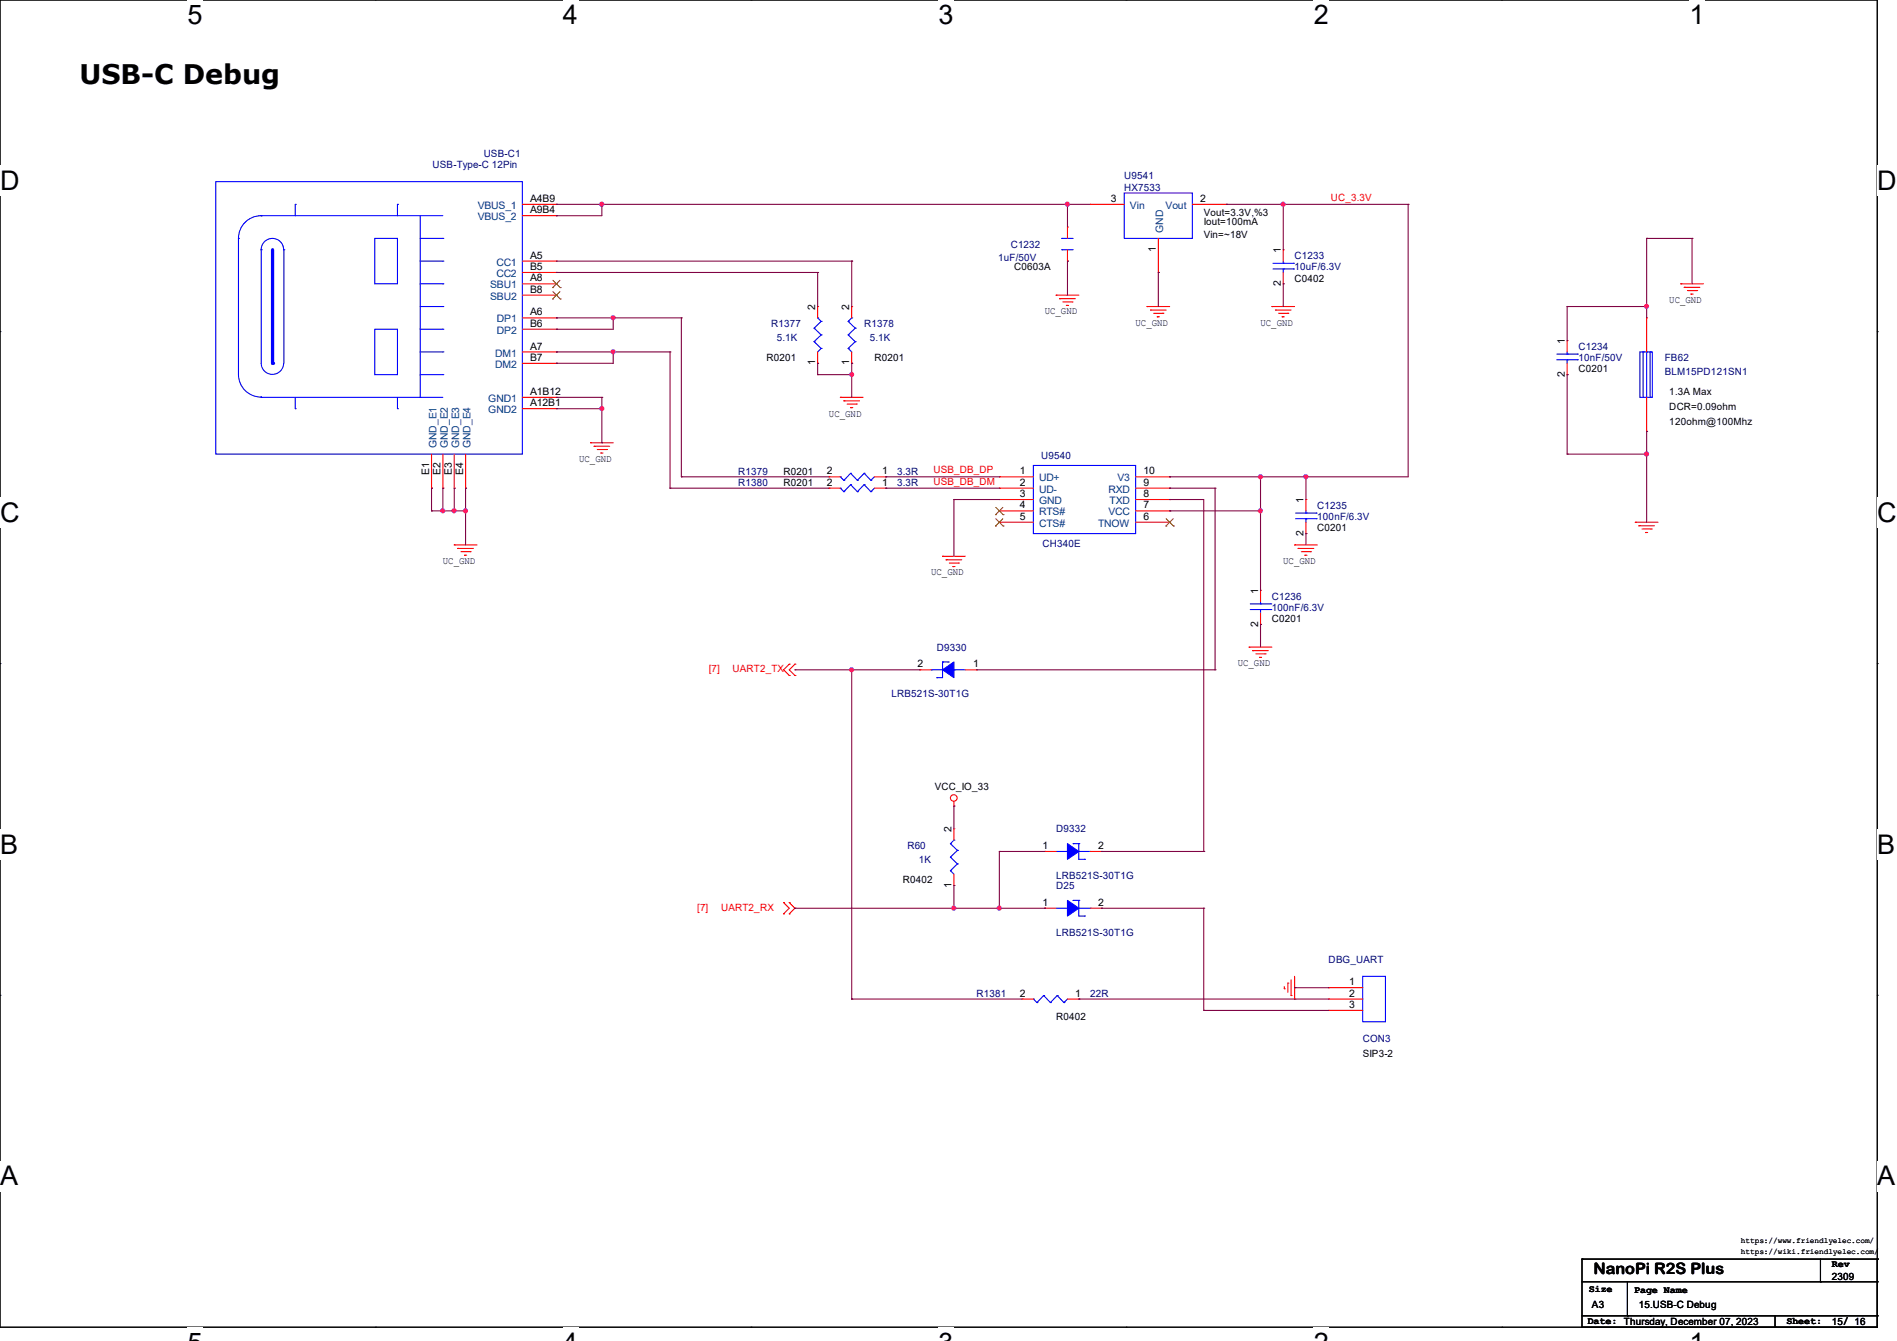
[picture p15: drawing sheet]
<svg xmlns="http://www.w3.org/2000/svg" width="297mm" height="210mm" viewBox="0 0 297 210" stroke-linecap="round" stroke-linejoin="round" font-family="sans-serif">
<defs><g id="words">
<g font-size="4.2">
<text x="29.4" y="3.8">5</text>
<text x="88.1" y="3.8">4</text>
<text x="146.9" y="3.8">3</text>
<text x="205.7" y="3.8">2</text>
<text x="264.5" y="3.8">1</text>
<text x="12.4" y="13.1">USB-C Debug</text>
<text x="0" y="29.8">D</text>
<text x="293.9" y="29.8">D</text>
<text x="0" y="81.7">C</text>
<text x="293.9" y="81.7">C</text>
<text x="0" y="133.7">B</text>
<text x="293.9" y="133.7">B</text>
<text x="0" y="185.6">A</text>
<text x="293.9" y="185.6">A</text>
</g>
<text font-size="2.5" x="249.5" y="199.5">NanoPi R2S Plus</text>
<g font-size="1.6" fill="#00007f">
<text x="67.7" y="26.3">USB-Type-C 12Pin</text>
<text x="75.7" y="24.6">USB-C1</text>
<text x="176" y="28.1">U9541</text>
<text x="176" y="29.9">HX7533</text>
<text x="156.3" y="40.9">1uF/50V</text>
<text x="158.2" y="38.8">C1232</text>
<text x="202.7" y="40.6">C1233</text>
<text x="202.7" y="42.3">10uF/6.3V</text>
<text x="120.7" y="51.2">R1377</text>
<text x="121.6" y="53.3">5.1K</text>
<text x="135.3" y="51.2">R1378</text>
<text x="136.2" y="53.3">5.1K</text>
<text x="247.1" y="54.8">C1234</text>
<text x="247.1" y="56.6">10nF/50V</text>
<text x="260.6" y="58.7">BLM15PD121SN1</text>
<text x="260.6" y="56.6">FB62</text>
<text x="163" y="71.8">U9540</text>
<text x="115.6" y="76.1">R1380</text>
<text x="115.6" y="74.3">R1379</text>
<text x="140.5" y="76.1">3.3R</text>
<text x="140.5" y="74.3">3.3R</text>
<text x="206.2" y="79.7">C1235</text>
<text x="206.2" y="81.4">100nF/6.3V</text>
<text x="163.2" y="85.7">CH340E</text>
<text x="199.1" y="93.9">C1236</text>
<text x="199.1" y="95.7">100nF/6.3V</text>
<text x="146.7" y="101.9">D9330</text>
<text x="139.6" y="109.2">LRB521S-30T1G</text>
<text x="165.4" y="130.3">D9332</text>
<text x="142.1" y="133">R60</text>
<text x="143.8" y="135.1">1K</text>
<text x="165.4" y="137.6">LRB521S-30T1G</text>
<text x="165.4" y="139.2">D25</text>
<text x="165.4" y="146.5">LRB521S-30T1G</text>
<text x="208" y="150.8">DBG_UART</text>
<text x="152.9" y="156.1">R1381</text>
<text x="170.7" y="156.1">22R</text>
<text x="213.4" y="163.2">CON3</text>
</g>
<g font-size="1.6" fill="#003f7f">
<text x="74.8" y="32.7">VBUS_1</text>
<text x="74.8" y="34.5">VBUS_2</text>
<text x="176.9" y="32.7">Vin</text>
<text x="182.5" y="32.7">Vout</text>
<text x="77.7" y="41.6">CC1</text>
<text x="182.1" y="36.4" transform="rotate(-90 182.1 36.4)">GND</text>
<text x="76.7" y="45.2">SBU1</text>
<text x="76.7" y="46.9">SBU2</text>
<text x="77.7" y="43.4">CC2</text>
<text x="77.8" y="50.5">DP1</text>
<text x="77.8" y="52.3">DP2</text>
<text x="77.6" y="55.8">DM1</text>
<text x="77.6" y="57.6">DM2</text>
<text x="76.5" y="63">GND1</text>
<text x="76.5" y="64.7">GND2</text>
<text x="68.3" y="70.2" transform="rotate(-90 68.3 70.2)">GND_E1</text>
<text x="70.1" y="70.2" transform="rotate(-90 70.1 70.2)">GND_E2</text>
<text x="71.9" y="70.2" transform="rotate(-90 71.9 70.2)">GND_E3</text>
<text x="73.7" y="70.2" transform="rotate(-90 73.7 70.2)">GND_E4</text>
<text x="162.7" y="75.4">UD+</text>
<text x="162.7" y="77.2">UD-</text>
<text x="173.6" y="77.2">RXD</text>
<text x="175" y="75.4">V3</text>
<text x="162.7" y="79">GND</text>
<text x="162.7" y="80.7">RTS#</text>
<text x="162.7" y="82.5">CTS#</text>
<text x="171.9" y="82.5">TNOW</text>
<text x="173.6" y="80.7">VCC</text>
<text x="173.7" y="79">TXD</text>
</g>
<g font-size="1.6">
<text x="83" y="31.6">A4B9</text>
<text x="83" y="33.4">A9B4</text>
<text x="173.9" y="31.6">3</text>
<text x="187.9" y="31.6">2</text>
<text x="188.5" y="33.8">Vout=3.3V,%3</text>
<text x="188.5" y="35.2">Iout=100mA</text>
<text x="83" y="40.5">A5</text>
<text x="181" y="39.5" transform="rotate(-90 181 39.5)">1</text>
<text x="188.5" y="37.3">Vin=~18V</text>
<text x="200.5" y="39.7" transform="rotate(-90 200.5 39.7)">1</text>
<text x="83" y="44.1">A8</text>
<text x="83" y="45.8">B8</text>
<text x="83" y="42.3">B5</text>
<text x="158.8" y="42.3">C0603A</text>
<text x="200.5" y="44.8" transform="rotate(-90 200.5 44.8)">2</text>
<text x="202.7" y="44.1">C0402</text>
<text x="261.4" y="47.5">UC_GND</text>
<text x="83" y="49.4">A6</text>
<text x="83" y="51.2">B6</text>
<text x="127.6" y="48.6" transform="rotate(-90 127.6 48.6)">2</text>
<text x="133" y="48.6" transform="rotate(-90 133 48.6)">2</text>
<text x="163.6" y="49.2">UC_GND</text>
<text x="177.8" y="51">UC_GND</text>
<text x="197.4" y="51">UC_GND</text>
<text x="245" y="53.9" transform="rotate(-90 245 53.9)">1</text>
<text x="83" y="54.7">A7</text>
<text x="83" y="56.5">B7</text>
<text x="120" y="56.6">R0201</text>
<text x="127.6" y="57.2" transform="rotate(-90 127.6 57.2)">1</text>
<text x="133" y="57.2" transform="rotate(-90 133 57.2)">1</text>
<text x="136.9" y="56.6">R0201</text>
<text x="245" y="59" transform="rotate(-90 245 59)">2</text>
<text x="247.1" y="58.3">C0201</text>
<text x="83" y="61.8">A1B12</text>
<text x="83" y="63.6">A12B1</text>
<text x="129.8" y="65.2">UC_GND</text>
<text x="261.4" y="61.9">1.3A Max</text>
<text x="261.4" y="64.2">DCR=0.09ohm</text>
<text x="261.4" y="66.5">120ohm@100Mhz</text>
<text x="67.2" y="74.3" transform="rotate(-90 67.2 74.3)">E1</text>
<text x="69" y="74.3" transform="rotate(-90 69 74.3)">E2</text>
<text x="70.7" y="74.3" transform="rotate(-90 70.7 74.3)">E3</text>
<text x="72.5" y="74.3" transform="rotate(-90 72.5 74.3)">E4</text>
<text x="90.7" y="72.3">UC_GND</text>
<text x="122.7" y="76.1">R0201</text>
<text x="122.7" y="74.3">R0201</text>
<text x="129.5" y="76.1">2</text>
<text x="129.5" y="74.3">2</text>
<text x="138.1" y="76.1">1</text>
<text x="138.1" y="74.3">1</text>
<text x="159.7" y="74.3">1</text>
<text x="159.7" y="76.1">2</text>
<text x="159.7" y="77.9">3</text>
<text x="179" y="77.9">8</text>
<text x="179" y="76.1">9</text>
<text x="179" y="74.3">10</text>
<text x="159.7" y="79.6">4</text>
<text x="159.7" y="81.4">5</text>
<text x="179" y="81.4">6</text>
<text x="179" y="79.6">7</text>
<text x="204.1" y="83.9" transform="rotate(-90 204.1 83.9)">2</text>
<text x="204.1" y="78.8" transform="rotate(-90 204.1 78.8)">1</text>
<text x="206.2" y="83.2">C0201</text>
<text x="69.3" y="88.3">UC_GND</text>
<text x="200.9" y="88.3">UC_GND</text>
<text x="145.8" y="90.1">UC_GND</text>
<text x="197" y="93" transform="rotate(-90 197 93)">1</text>
<text x="197" y="98.1" transform="rotate(-90 197 98.1)">2</text>
<text x="199.1" y="97.4">C0201</text>
<text x="143.7" y="104.5">2</text>
<text x="152.4" y="104.5">1</text>
<text x="193.8" y="104.3">UC_GND</text>
<text x="146.3" y="123.8">VCC_IO_33</text>
<text x="149" y="130.3" transform="rotate(-90 149 130.3)">2</text>
<text x="163.2" y="133">1</text>
<text x="171.9" y="133">2</text>
<text x="141.4" y="138.3">R0402</text>
<text x="149" y="139" transform="rotate(-90 149 139)">1</text>
<text x="163.2" y="141.9">1</text>
<text x="171.9" y="141.9">2</text>
<text x="211.2" y="154.3">1</text>
<text x="159.7" y="156.1">2</text>
<text x="165.4" y="159.7">R0402</text>
<text x="168.4" y="156.1">1</text>
<text x="211.2" y="156.1">2</text>
<text x="211.2" y="157.9">3</text>
<text x="213.4" y="165.6">SIP3-2</text>
<text x="248.8" y="202.4">Size</text>
<text x="255.9" y="202.5">Page Name</text>
<text x="286.8" y="200.4">2309</text>
<text x="286.8" y="198.5">Rev</text>
<text x="248.6" y="207.3">Date: Thursday, December 07, 2023</text>
<text x="249.3" y="204.8">A3</text>
<text x="256.6" y="204.8">15.USB-C Debug</text>
<text x="279.7" y="207.3">Sheet:</text>
<text x="286.8" y="207.5">15/ 16</text>
</g>
<g font-size="1.6" fill="#f00">
<text x="208.4" y="31.5">UC_3.3V</text>
<text x="146.1" y="74.1">USB_DB_DP</text>
<text x="146.1" y="75.9">USB_DB_DM</text>
<text x="111" y="105.3">[7]</text>
<text x="114.7" y="105.3">UART2_TX</text>
<text x="109.2" y="142.6">[7]</text>
<text x="112.9" y="142.6">UART2_RX</text>
</g>
<g font-size="1.2">
<text x="272.6" y="196.4">https://wiki.friendlyelec.com/</text>
<text x="272.6" y="194.6">https://www.friendlyelec.com/</text>
</g>
</g></defs>
<path d="M0 0h293.9v207.9h-293.9z" fill="none" stroke="#000" stroke-width=".17"/>
<g fill="#fff">
<path d="M29.4 0h2.4v4.7h-2.4z"/>
<path d="M29.4 207.9h2.4v2.1h-2.4z"/>
</g>
<path d="M58.8 0h.1M58.8 207.9h.1" fill="none" stroke="#000" stroke-width=".17"/>
<g fill="#fff">
<path d="M88.1 0h2.4v4.7h-2.4z"/>
<path d="M88.1 207.9h2.4v2.1h-2.4z"/>
</g>
<path d="M117.6 0h.1M117.6 207.9h.1" fill="none" stroke="#000" stroke-width=".17"/>
<g fill="#fff">
<path d="M146.9 0h2.4v4.7h-2.4z"/>
<path d="M146.9 207.9h2.4v2.1h-2.4z"/>
</g>
<path d="M176.3 0h.1M176.3 207.9h.1" fill="none" stroke="#000" stroke-width=".17"/>
<g fill="#fff">
<path d="M205.7 0h2.4v4.7h-2.4z"/>
<path d="M205.7 207.9h2.4v2.1h-2.4z"/>
</g>
<path d="M235.1 0h.1M235.1 207.9h.1" fill="none" stroke="#000" stroke-width=".17"/>
<g fill="#fff">
<path d="M264.5 0h2.4v4.7h-2.4z"/>
<path d="M264.5 207.9h2.4v2.1h-2.4z"/>
<path d="M0 26h3v4.7h-3z"/>
<path d="M293.9 26h3.1v4.7h-3.1z"/>
<path d="M0 77.9h3v4.7h-3z"/>
<path d="M293.9 77.9h3.1v4.7h-3.1z"/>
</g>
<path d="M0 51.9h.1M293.9 51.9h.1" fill="none" stroke="#000" stroke-width=".17"/>
<g fill="#fff">
<path d="M0 129.9h2.8v4.7h-2.8z"/>
<path d="M293.9 129.9h2.9v4.7h-2.9z"/>
</g>
<path d="M0 103.9h.1M293.9 103.9h.1" fill="none" stroke="#000" stroke-width=".17"/>
<g fill="#fff">
<path d="M0 181.8h2.8v4.8h-2.8z"/>
<path d="M293.8 181.8h3v4.8h-3z"/>
</g>
<g fill="none" stroke="#000" stroke-width=".17">
<path d="M0 155.9h.1M293.9 155.9h.1M247.7 197.2h.1M247.7 197.2v10.7M247.7 197.2h46.2M285 197.2v3.5M293.9 197.2h.1M293.9 197.2v10.7h-46.2M247.7 207.9h.1M247.7 200.7h46.2M247.7 206.1h46.2M254.8 206.1h.1"/>
<path d="M254.8 200.7v5.4M258.4 206.1h.1M277.9 207.9h.1M277.9 206.1v1.8M285 200.7h.1M293.9 200.7h.1M293.9 206.1h.1"/>
</g>
<g fill="none" stroke="#f00" stroke-width=".17">
<path d="M128 56.9h.1M128 48h.1M128 48v1.8M128 55.1v1.8M133.4 56.9h.1M133.4 48h.1M133.4 48v1.8M133.4 55.1v1.8M165.4 46.2h.1M165.4 46.2h3.5M165.9 46.8h.1M165.9 46.8h2.5"/>
<path d="M166.4 47.3h1.5M167 47.8h.1M167 47.8h.3M167.9 47.3h.1M179.6 48h.1M179.6 48h3.5M180.1 48.6h.1M180.1 48.6h2.5M180.6 49.1h1.5M181.2 49.6h.1M181.2 49.6h.3M182.1 49.1h.1"/>
<path d="M199.1 48h.1M199.1 48h3.6M199.7 48.6h.1M199.7 48.6h2.4M200.2 49.1h1.4M200.7 49.6h.1M200.7 49.6h.4M201.6 49.1h.1M245.4 53.3h.1M245.4 58.7h.1M245.4 53.3v1.8M245.4 56.9v1.8"/>
<path d="M257.8 49.8h.1M257.8 49.8v5.3M263.1 44.4h.1M263.1 44.4h3.6M263.7 45h.1M263.7 45h2.4M264.2 45.5h1.4M264.8 46.1h.1M264.8 46.1h.3M265.6 45.5h.1M92.5 69.3h.1M92.5 69.3h3.5"/>
<path d="M93 69.9h.1M93 69.9h2.5M93.5 70.4h1.5M94.1 71h.1M94.1 71h.3M95 70.4h.1M131.6 62.2h.1M131.6 62.2h3.5M132.1 62.8h.1M132.1 62.8h2.5M132.6 63.3h1.5M133.2 63.8h.1"/>
<path d="M133.2 63.8h.3M134.1 63.3h.1M257.8 67.6h.1M257.8 62.2v5.4M71.1 85.3h.1M71.1 85.3h3.6M71.7 85.9h.1M71.7 85.9h2.4M72.2 86.4h1.4M72.7 87h.1M72.7 87h.4M73.6 86.4h.1"/>
<path d="M147.6 87.1h.1M147.6 87.1h3.5M148.1 87.7h.1M148.1 87.7h2.5M148.6 88.2h1.5M149.2 88.7h.1M149.2 88.7h.3M150.1 88.2h.1M197.4 92.5h.1M197.4 97.8h.1M197.4 92.5v1.7M197.4 96v1.8"/>
<path d="M202.7 85.3h.1M202.7 85.3h3.5M203.2 85.9h.1M203.2 85.9h2.5M203.8 86.4h1.4M204.3 87h.1M204.3 87h.3M205.2 86.4h.1M256 81.8h.1M256 81.8h3.6M256.6 82.3h.1M256.6 82.3h2.4"/>
<path d="M257.1 82.8h1.4M257.6 83.4h.1M257.6 83.4h.4M258.5 82.8h.1M123.6 105.8h.1M123.6 104h.1M123.6 104l-.9 .9 .9 .9M124.5 105.8h.1M124.5 104h.1M124.5 104l-.9 .9 .9 .9M195.6 101.3h.1M195.6 101.3h3.5"/>
<path d="M196.1 101.9h.1M196.1 101.9h2.5M196.6 102.4h1.5M197.2 103h.1M197.2 103h.3M198.1 102.4h.1M149.4 126.2h.1M149.4 138.7h.1M149.4 129.8h.1M149.4 125.5v.7M149.4 129.8v1.8M149.4 136.9v1.8"/>
<path d="M163.6 133.4h.1M163.6 133.4h1.8M170.7 133.4h1.8M172.5 133.4h.1M122.7 143.1h.1M122.7 141.4h.1M122.7 141.4l.9 .8-.9 .9M123.6 141.4h.1M123.6 143.1h.1M123.6 141.4l.9 .8-.9 .9M160 156.5h.1M160 156.5h1.8"/>
<path d="M163.6 142.2h.1M163.6 142.2h1.8M167.1 156.5h1.8M168.9 156.5h.1M170.7 142.2h1.8M172.5 142.2h.1M201.1 154.9h.1M201.1 154.5v.4M201.6 154h.1M201.6 154v1.4M202.1 155.9h.1M202.1 153.5v2.4"/>
<path d="M202.7 156.5h.1M202.7 152.9v3.6"/>
<circle cx="149.3" cy="125" r=".52"/>
</g>
<g fill="none" stroke="#00f" stroke-width=".17">
<path d="M37.3 37.3v21.4a3.5 3.5 0 0 0 3.6 3.5M37.3 37.3h.1M40.9 33.8h.1M40.9 33.8a3.5 3.5 0 0 0-3.6 3.6v-.1M40.9 39.1h.1M40.9 39.1a1.76 1.76 0 0 1 1.8-1.8 1.76 1.76 0 0 1 1.7 1.8M40.9 39.1v17.8a1.76 1.76 0 0 0 1.8 1.7 1.76 1.76 0 0 0 1.7-1.7M40.9 33.8h28.4M44.5 39.1h.1M44.5 39.1v17.8M127.5 53.5h.1M127.5 51.4h.1"/>
<path d="M127.5 53.5l1.1 1.1M127.5 51.4l1.1 1.1M128 49.8h.1M128 49.8l.6 .5M128.6 54.6h.1M128.6 52.5h.1M128.6 50.3h.1M128.6 54.6l-.6 .5M128.6 52.5l-1.1 1M128.6 50.3l-1.1 1.1M132.8 54.6h.1M132.8 52.5h.1"/>
<path d="M132.8 50.3h.1M132.8 54.6l.6 .5M132.8 52.5l1.1 1M132.8 50.3l1.1 1.1M133.4 49.8h.1M133.4 49.8l-.6 .5M133.9 53.5h.1M133.9 51.4h.1M133.9 53.5l-1.1 1.1M133.9 51.4l-1.1 1.1M243.8 56.3h3.2M243.8 55.5h3.2"/>
<path d="M245.4 55.5h.1M245.4 56.3h.1M245.4 55.1v.4M245.4 56.3v.6M247 56.3h.1M247 55.5h.1M256.8 55.1h1.9v7.1h-1.9zM257.3 55.1h.1M257.3 55.1v7.1M257.8 55.1h.1M257.8 55.1v7.1M258.4 55.1h.1"/>
<path d="M258.4 55.1v7.1M40.9 62.2h.1M40.9 62.2h28.4M195.7 95.5h3.3M195.7 94.6h3.3M197.4 94.6h.1M197.4 95.5h.1M197.4 94.2v.4M197.4 95.5v.5M199 95.5h.1M199 94.6h.1M148.8 136.4h.1"/>
<path d="M148.8 134.2h.1M148.8 132.1h.1M148.8 136.4l.6 .5M148.8 134.2l1.1 1.1M148.8 132.1l1.1 1.1M149.4 131.6h.1M149.4 131.6l-.6 .5M149.9 135.3h.1M149.9 133.2h.1M149.9 135.3l-1.1 1.1M149.9 133.2l-1.1 1M165.4 133.4h1.7"/>
<path d="M167.1 133.4h.1M168 132.1h.1M168 132.1h.9M168.9 132.1h.1M168.9 132.1v2.5h.9M168.9 133.4h1.8M169.8 134.6h.1M170.7 133.4h.1M161.8 156.5h.1M161.8 156.5l.5 .5M162.3 157h.1M163.4 155.9h.1"/>
<path d="M163.4 155.9l1.1 1.1M163.4 155.9l-1.1 1.1M164.5 157h.1M165.4 142.2h1.7M165.5 155.9h.1M165.5 155.9l1.1 1.1M165.5 155.9l-1 1.1M166.6 157h.1M167.1 142.2h.1M167.1 156.5l-.5 .5M168 141h.1M168 141h.9"/>
<path d="M168.9 141h.1M168.9 141v2.5h.9M168.9 142.2h1.8M169.8 143.5h.1M170.7 142.2h.1"/>
</g>
<g fill="#00f" stroke="#00f" stroke-width=".17">
<path d="M167.1 141l1.8 1.2-1.8 1.3z" fill-rule="evenodd"/>
<path d="M167.1 132.1l1.8 1.3-1.8 1.2z" fill-rule="evenodd"/>
</g>
<path d="M42.7 39.1v17.8" fill="none" stroke="#00f" stroke-width=".51"/>
<circle cx="42.7" cy="56.9" r=".25" fill="#00f"/>
<g fill="none" stroke="#00f" stroke-width=".17">
<path d="M33.8 28.4h48v42.7h-48zM46.2 32h.1M46.2 32v1.8M58.7 37.3h3.5v7.1h-3.5zM62.2 32h.1M62.2 32v1.8M65.8 33.8v28.4M65.8 37.3h3.5M69.3 37.3h.1M166.2 39.1h.1M166.2 37.3h.1M166.2 37.3h1.8"/>
<path d="M166.2 39.1h1.8M176 30.2h10.7v7.1h-10.7zM58.7 51.6h3.5v7.1h-3.5zM65.8 40.9h3.5M65.8 44.4h3.5M65.8 48h3.5M65.8 51.6h3.5M65.8 55.1h3.5M65.8 58.7h3.5M69.3 40.9h.1M69.3 44.4h.1M69.3 48h.1"/>
<path d="M69.3 51.6h.1M69.3 55.1h.1M69.3 58.7h.1M199.3 42.1h3.2M199.3 41.2h3.2M200.9 41.2h.1M200.9 42.1h.1M200.9 40.9v.3M200.9 42.1v.6M202.5 42.1h.1M202.5 41.2h.1M46.2 64h.1"/>
<path d="M46.2 62.2v1.8M62.2 64h.1M62.2 62.2v1.8M65.8 62.2h.1M131.6 76.5h.1M131.6 74.7h.1M131.6 76.5l.5 .5M131.6 74.7l.5 .5M132.1 77h.1M132.1 75.2h.1M133.2 75.9h.1M133.2 74.1h.1"/>
<path d="M133.2 75.9l1 1.1M133.2 75.9l-1.1 1.1M133.2 74.1l1 1.1M133.2 74.1l-1.1 1.1M134.2 77h.1M134.2 75.2h.1M135.3 75.9h.1M135.3 74.1h.1M135.3 75.9l1.1 1.1M135.3 75.9l-1.1 1.1M135.3 74.1l1.1 1.1M135.3 74.1l-1.1 1.1"/>
<path d="M136.4 77h.1M136.4 75.2h.1M136.9 76.5l-.5 .5M136.9 74.7l-.5 .5M161.8 72.9h16v10.7h-16zM202.9 81.2h3.2M202.9 80.3h3.2M204.5 80.3h.1M204.5 81.2h.1M204.5 80v.3M204.5 81.2v.6M206.1 81.2h.1"/>
<path d="M206.1 80.3h.1M145.8 104.9h.1M145.8 104.9h1.8M146.7 106.1h.1M147.6 103.7h.1M147.6 103.7v2.4h-.9M147.6 103.7h.9M148.5 103.7h.1M149.4 104.9h.1M149.4 104.9h1.7M213.4 152.9h3.5v7.1h-3.5z"/>
</g>
<g fill="none" stroke="#f00" stroke-width=".17">
<path d="M81.8 32h5.3M81.8 33.8h5.3M87.1 32h.1M87.1 33.8h.1M167.1 35.6h.1M167.1 35.6v1.7M167.1 39.1v1.8M170.7 32h.1M170.7 32h5.3M181.4 37.3v5.4M186.7 32h5.3M192 32h.1"/>
<path d="M200.9 39.1h.1M200.9 39.1v1.8M81.8 40.9h5.3M81.8 49.8h5.3M81.8 55.1h5.3M81.8 44.4h5.3M81.8 46.2h5.3M81.8 56.9h5.3M81.8 51.6h5.3M81.8 42.7h5.3M87.1 40.9h.1M87.1 49.8h.1"/>
<path d="M87.1 55.1h.1M87.1 44.4h.1M87.1 46.2h.1M87.1 56.9h.1M87.1 51.6h.1M87.1 42.7h.1M167.1 40.9h.1M181.4 42.7h.1M200.9 44.4h.1M200.9 42.7v1.7M67.6 76.5h.1M67.6 71.1v5.4"/>
<path d="M69.3 76.5h.1M69.3 71.1v5.4M71.1 76.5h.1M71.1 71.1v5.4M72.9 76.5h.1M72.9 71.1v5.4M81.8 62.2h5.3M81.8 64h5.3M87.1 62.2h.1M87.1 64h.1M129.8 76.5h.1M129.8 74.7h.1"/>
<path d="M129.8 76.5h1.8M129.8 74.7h1.8M136.9 76.5h1.8M136.9 74.7h1.8M138.7 76.5h.1M138.7 74.7h.1M156.5 74.7h.1M156.5 76.5h.1M156.5 78.2h.1M156.5 76.5h5.3M156.5 74.7h5.3M156.5 78.2h5.3"/>
<path d="M177.8 76.5h5.3M177.8 74.7h5.3M177.8 78.2h5.3M183.1 78.2h.1M183.1 76.5h.1M183.1 74.7h.1M204.5 78.2h.1M204.5 78.2v1.8M156.5 80h.1M156.5 81.8h.1M156.5 80h5.3M156.5 81.8h5.3"/>
<path d="M177.8 80h5.3M177.8 81.8h5.3M183.1 81.8h.1M183.1 80h.1M204.5 83.6h.1M204.5 81.8v1.8M144 104.9h.1M144 104.9h1.8M151.1 104.9h1.8M152.9 104.9h.1M208 154.7h.1M208 156.5h.1"/>
<path d="M208 158.2h.1M208 154.7h5.4M208 156.5h5.4M208 158.2h5.4"/>
</g>
<g fill="none" stroke="#7f3f00" stroke-width=".16">
<path d="M86.5 45h.1M86.5 46.8h.1M86.6 43.9l1.1 1.1M86.6 45.7l1.1 1.1M87.7 43.9l-1.2 1.1M87.7 45.7l-1.2 1.1M87.7 45h.1M87.7 46.8h.1M155.9 79.5l1.2 1.1M157 79.5l-1.1 1.1M155.9 80.6h.1M155.9 82.4h.1"/>
<path d="M155.9 81.2l1.2 1.2M157 81.2l-1.1 1.2M157.1 80.6h.1M157.1 82.4h.1M182.5 82.4h.1M182.6 81.2l1.1 1.2M183.7 81.2l-1.2 1.2M183.7 82.4h.1"/>
</g>
<path d="M147.6 104.9l1.8-1.2v2.4z" fill-rule="evenodd" fill="#00f" stroke="#00f" stroke-width=".17"/>
<g fill="none" stroke="#7f003f" stroke-width=".17">
<path d="M87.1 32h.1M87.1 33.8h.1M87.1 32h83.6M94.2 32h.1M94.2 32v1.8h-7.1M167.1 32h.1M167.1 32v3.6M192 32h.1M192 32h28.5M200.9 32h.1M200.9 32v7.1M220.5 32h.1"/>
<path d="M220.5 32v42.7h-37.4M257.8 37.3h.1M257.8 37.3v12.5M257.8 37.3h7.1M264.9 37.3h.1M264.9 37.3v7.1M87.1 49.8h.1M87.1 51.6h.1M87.1 42.7h.1M87.1 55.1h.1M87.1 56.9h.1M87.1 49.8h19.6"/>
<path d="M87.1 55.1h17.8M87.1 42.7h40.9M87.1 40.9h46.3M96 49.8h.1M96 55.1h.1M96 49.8v1.8h-8.9M96 55.1v1.8h-8.9M104.9 55.1h.1M104.9 55.1v21.4M106.7 49.8h.1M106.7 49.8v24.9M128 58.7h.1"/>
<path d="M128 56.9h.1M128 42.7h.1M128 58.7h5.4M128 42.7v5.3M128 56.9v1.8M133.4 56.9h.1M133.4 58.7h.1M133.4 40.9h.1M133.4 40.9v7.1M133.4 56.9v5.3M167.1 40.9h.1M167.1 40.9v5.3"/>
<path d="M181.4 42.7h.1M181.4 42.7v5.3M200.9 44.4h.1M200.9 44.4v3.6M245.4 48h.1M245.4 58.7h.1M245.4 48v5.3M245.4 58.7v12.4M245.4 48h12.4M257.8 48h.1M67.6 76.5h.1M67.6 76.5v3.5"/>
<path d="M69.3 76.5h.1M69.3 76.5v3.5M71.1 76.5h.1M71.1 76.5v3.5M72.9 76.5h.1M72.9 76.5v8.8M87.1 62.2h7.1M87.1 64h7.1M94.2 62.2h.1M94.2 64h.1M94.2 69.3h.1M94.2 62.2v7.1"/>
<path d="M104.9 76.5h.1M104.9 76.5h24.9M106.7 74.7h.1M106.7 74.7h23.1M138.7 74.7h.1M138.7 76.5h.1M138.7 74.7h17.8M138.7 76.5h17.8M149.4 78.2h.1M149.4 78.2v8.9M149.4 78.2h7.1M183.1 74.7h.1"/>
<path d="M183.1 76.5h.1M183.1 78.2h.1M183.1 78.2h5.4v55.2M183.1 76.5h7.1M190.2 76.5h.1M190.2 76.5v28.4M197.4 74.7h.1M197.4 74.7v17.8M204.5 74.7h.1M204.5 74.7v3.5M245.4 71.1h.1M245.4 71.1h12.4"/>
<path d="M257.8 67.6h.1M257.8 71.1h.1M257.8 67.6v14.2M67.6 80h.1M67.6 80h5.3M69.3 80h.1M71.1 80h.1M72.9 80h.1M183.1 80h.1M183.1 80h14.3M197.4 80h.1M197.4 97.8h.1"/>
<path d="M197.4 97.8v3.5M204.5 83.6h.1M204.5 83.6v1.7M124.5 104.9h.1M124.5 104.9h19.5M133.4 104.9h.1M133.4 104.9v51.6M152.9 104.9h37.3M190.2 104.9h.1M149.4 138.7h.1M149.4 126.2h.1M149.4 126.2v3.6"/>
<path d="M149.4 138.7v3.5M156.5 133.4h.1M156.5 133.4h7.1M156.5 133.4v8.8M172.5 133.4h16M188.5 133.4h.1M124.5 142.2h.1M124.5 142.2h39.1M133.4 156.5h.1M133.4 156.5h26.6M156.5 142.2h.1M163.6 142.2h.1"/>
<path d="M168.9 156.5h.1M168.9 156.5h39.1M172.5 142.2h.1M172.5 142.2h16M188.5 158.2h.1M188.5 142.2h.1M188.5 158.2h19.5M188.5 142.2v16M202.7 154.7h.1M202.7 154.7h5.3"/>
</g>
<g fill="#f0f" stroke="#f0f" stroke-width=".17">
<circle cx="156.4" cy="142.2" r=".32"/>
<circle cx="149.3" cy="142.2" r=".32"/>
<circle cx="133.3" cy="104.9" r=".32"/>
<circle cx="200.9" cy="32" r=".32"/>
<circle cx="204.4" cy="74.7" r=".32"/>
<circle cx="197.3" cy="80" r=".32"/>
<circle cx="197.3" cy="74.7" r=".32"/>
<circle cx="72.9" cy="80" r=".32"/>
<circle cx="71.1" cy="80" r=".32"/>
<circle cx="69.3" cy="80" r=".32"/>
<circle cx="257.8" cy="48" r=".32"/>
<circle cx="257.8" cy="71.1" r=".32"/>
<circle cx="96" cy="49.8" r=".32"/>
<circle cx="133.3" cy="58.7" r=".32"/>
<circle cx="94.2" cy="32" r=".32"/>
<circle cx="167.1" cy="32" r=".32"/>
<circle cx="96" cy="55.1" r=".32"/>
<circle cx="94.2" cy="64" r=".32"/>
</g>
<use href="#words"/>
</svg>
